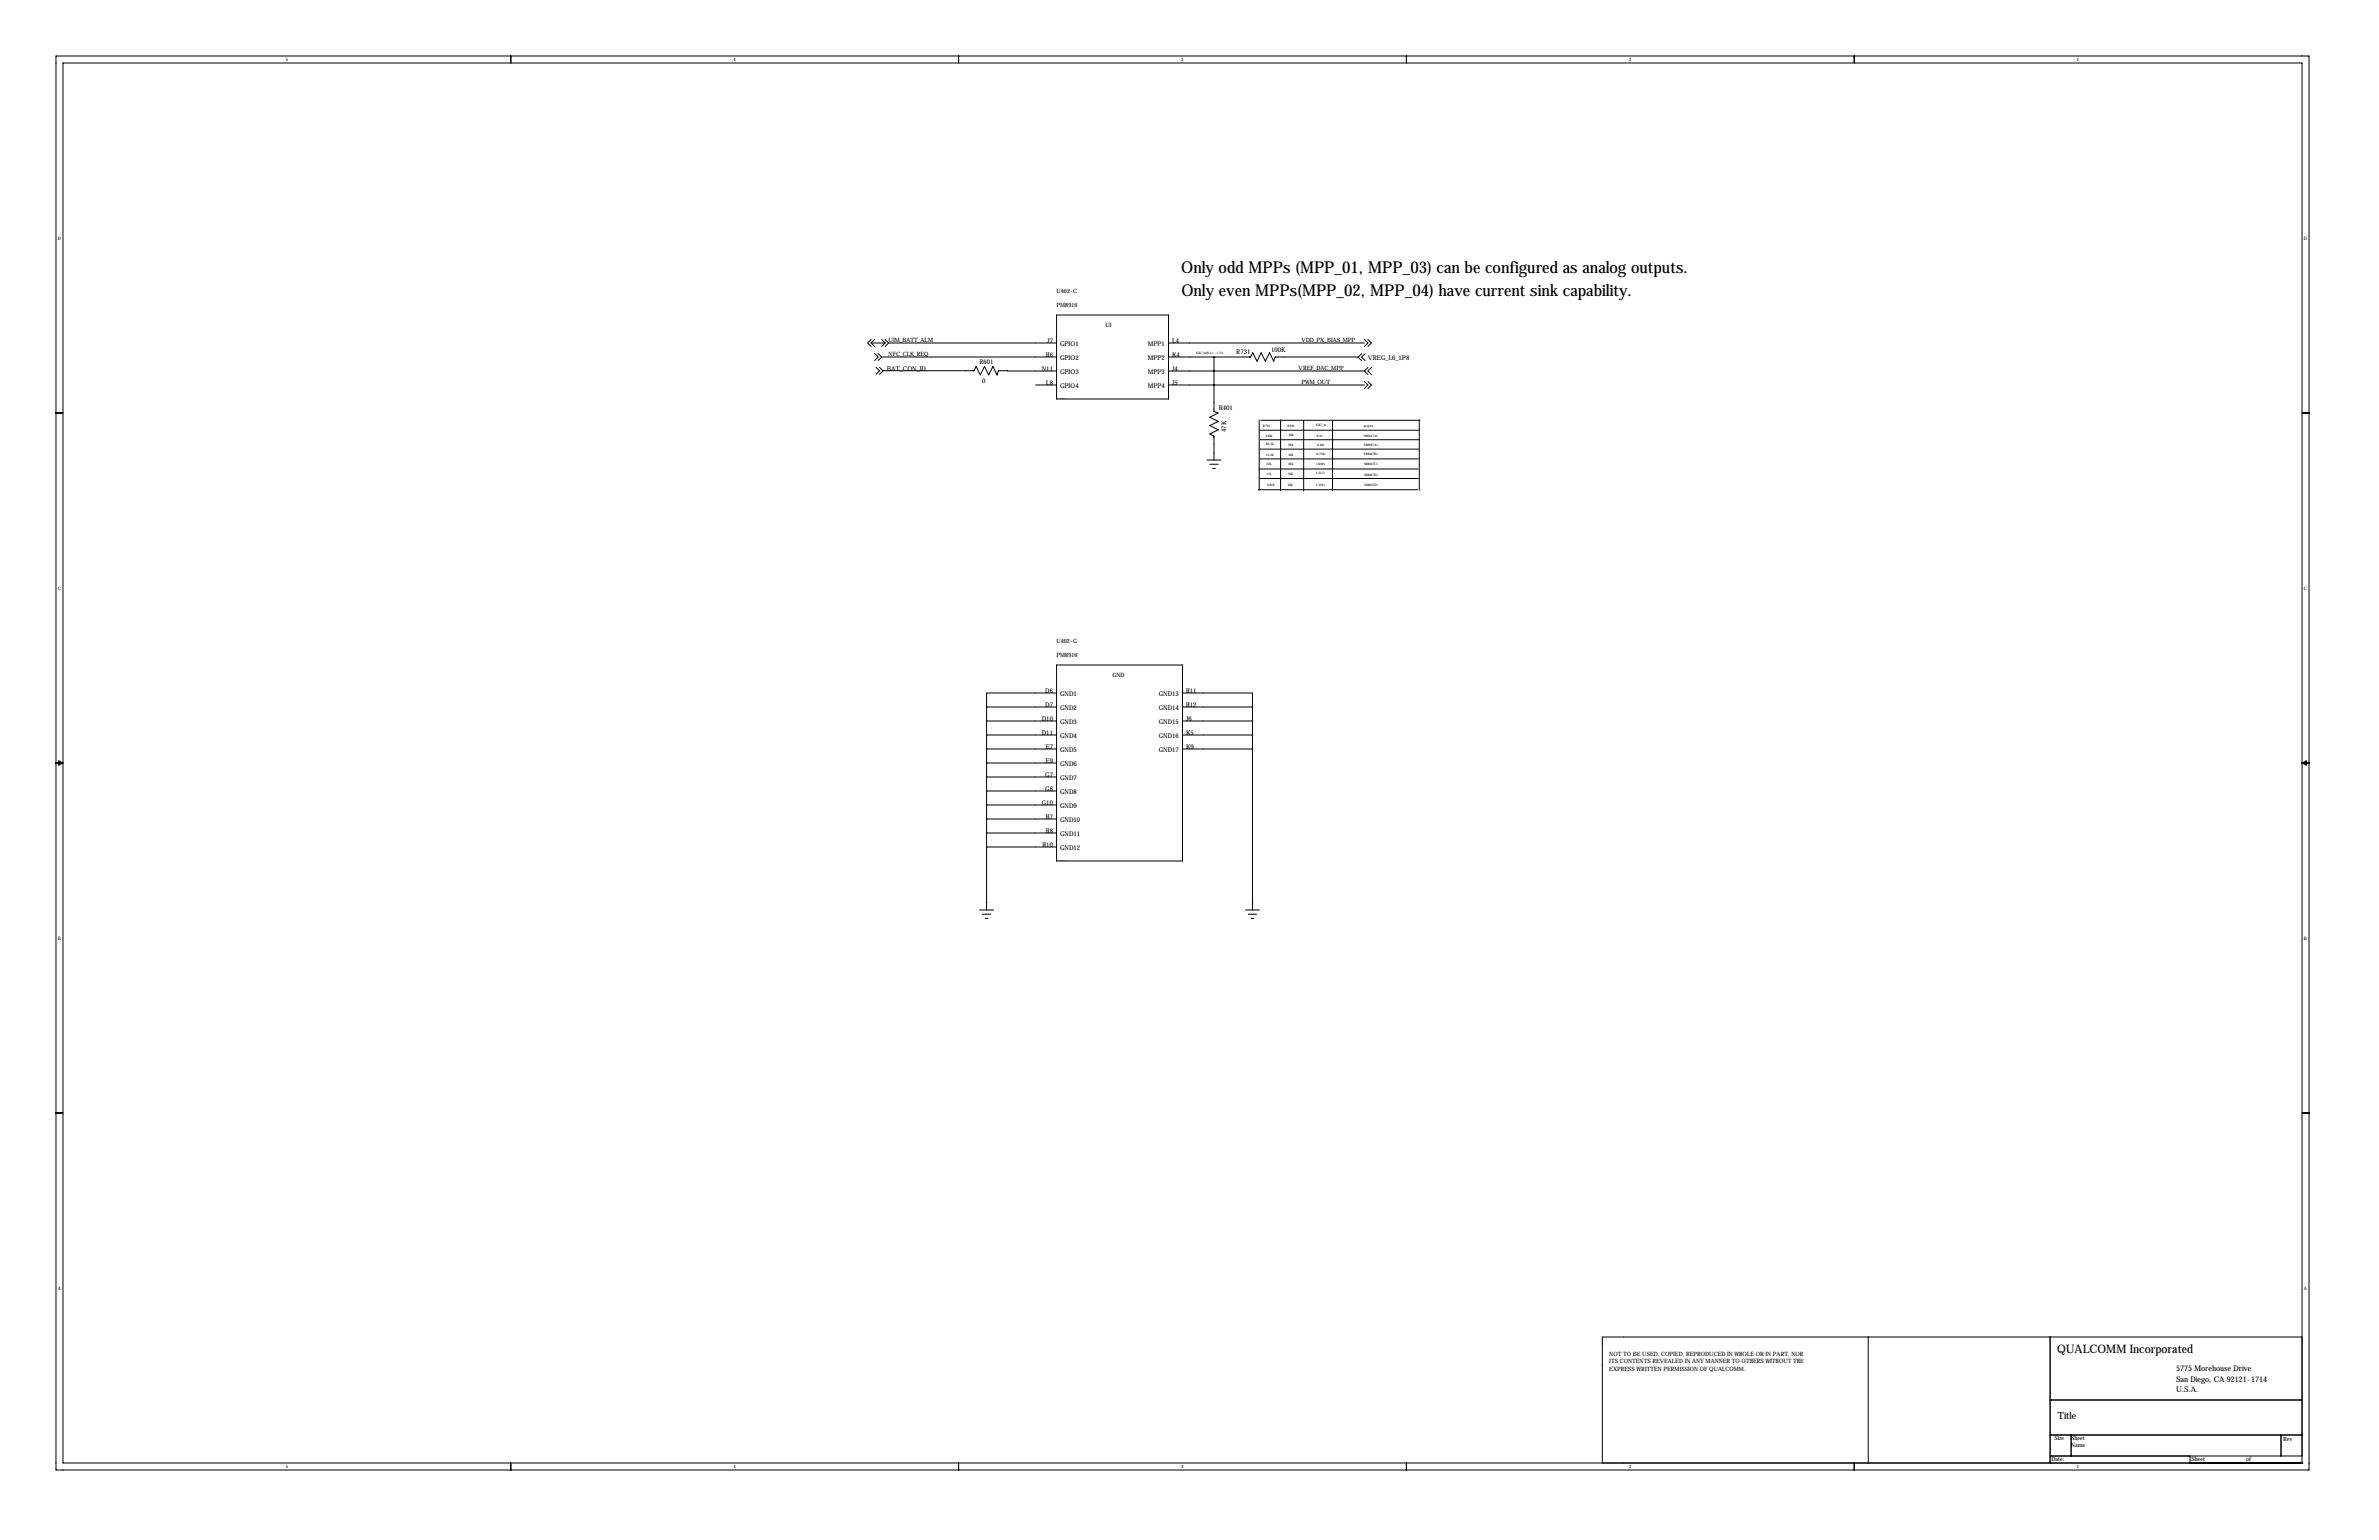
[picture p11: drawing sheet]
<svg xmlns="http://www.w3.org/2000/svg" width="864mm" height="559mm" viewBox="0 0 864 559" stroke-linecap="round" stroke-linejoin="round" font-family="sans-serif">
<defs><g id="words">
<g font-size="5.9">
<text x="428.8" y="99.1">Only odd MPPs (MPP_01, MPP_03) can be configured as analog outputs.</text>
<text x="428.9" y="107.4">Only even MPPs(MPP_02, MPP_04) have current sink capability.</text>
</g>
<text font-size="4.3" x="746.8" y="491">QUALCOMM Incorporated</text>
<text font-size="3.6" x="747" y="514.9">Title</text>
<g font-size="2.8">
<text x="789.9" y="497.5">5775 Morehouse Drive</text>
<text x="789.9" y="501.3">San Diego, CA 92121-1714</text>
<text x="789.9" y="505.1">U.S.A.</text>
</g>
<g font-size="2.4">
<text x="380.1" y="124.5">J7</text>
<text x="384.8" y="125.4">GPIO1</text>
<text x="416.7" y="125.4">MPP1</text>
<text x="425.4" y="124.5">L4</text>
<text x="355.6" y="132">R601</text>
<text x="379.7" y="129.5">H6</text>
<text x="384.8" y="130.5">GPIO2</text>
<text x="416.7" y="130.5">MPP2</text>
<text x="425.4" y="129.5">K4</text>
<text x="448.8" y="128.5">R731</text>
<text x="461.5" y="127.7">100K</text>
<text x="496.6" y="130.6">VREG_L6_1P8</text>
<text x="321.9" y="134.5">BAT_CON_ID</text>
<text x="378.2" y="134.6">N11</text>
<text x="384.8" y="135.6">GPIO3</text>
<text x="416.7" y="135.6">MPP3</text>
<text x="425.4" y="134.6">J4</text>
<text x="356.5" y="138.9">0</text>
<text x="379.7" y="139.7">L8</text>
<text x="384.8" y="140.6">GPIO4</text>
<text x="416.7" y="140.6">MPP4</text>
<text x="425.4" y="139.7">J5</text>
<text x="442.4" y="148.9">R401</text>
<text x="445.1" y="156.7" transform="rotate(-90 445.1 156.7)">47K</text>
<text x="379.4" y="251.5">D6</text>
<text x="430.5" y="251.5">H11</text>
<text x="379.4" y="256.5">D7</text>
<text x="384.8" y="252.4">GND1</text>
<text x="384.8" y="257.5">GND2</text>
<text x="420.7" y="252.4">GND13</text>
<text x="420.7" y="257.5">GND14</text>
<text x="430.5" y="256.5">H12</text>
<text x="378.2" y="261.6">D10</text>
<text x="384.8" y="262.6">GND3</text>
<text x="420.7" y="262.6">GND15</text>
<text x="430.5" y="261.6">J6</text>
<text x="378.2" y="266.7">D11</text>
<text x="384.8" y="267.6">GND4</text>
<text x="420.7" y="267.6">GND16</text>
<text x="430.5" y="266.7">K5</text>
<text x="379.6" y="271.8">E7</text>
<text x="384.8" y="272.7">GND5</text>
<text x="420.7" y="272.7">GND17</text>
<text x="430.5" y="271.8">K9</text>
<text x="379.4" y="281.9">G7</text>
<text x="379.6" y="276.9">E9</text>
<text x="384.8" y="277.8">GND6</text>
<text x="379.4" y="287">G8</text>
<text x="384.8" y="282.9">GND7</text>
<text x="384.8" y="288">GND8</text>
<text x="378.2" y="292.1">G10</text>
<text x="384.8" y="293">GND9</text>
<text x="379.7" y="297.2">H7</text>
<text x="384.8" y="298.1">GND10</text>
<text x="379.7" y="302.3">H8</text>
<text x="384.8" y="303.2">GND11</text>
<text x="378.5" y="307.3">H10</text>
<text x="384.8" y="308.3">GND12</text>
</g>
<g font-size="2.1">
<text x="383.5" y="106.4">U402-C</text>
<text x="383.5" y="111.5">PM8916</text>
<text x="401.3" y="118.5">UI</text>
<text x="322.6" y="124.2">UIM_BATT_ALM</text>
<text x="472.4" y="124.2">VDD_PX_BIAS_MPP</text>
<text x="322.6" y="129.3">NFC_CLK_REQ</text>
<text x="471.4" y="134.4">VREF_DAC_MPP</text>
<text x="472.4" y="139.4">PWM_OUT</text>
<text x="383.5" y="233.4">U402-G</text>
<text x="383.5" y="238.5">PM8916</text>
<text x="403.9" y="245.5">GND</text>
<text x="584.2" y="491.9">NOT TO BE USED, COPIED, REPRODUCED IN WHOLE OR IN PART, NOR</text>
<text x="584.2" y="497.5">EXPRESS WRITTEN PERMISSION OF QUALCOMM.</text>
<text x="584.2" y="494.7">ITS CONTENTS REVEALED IN ANY MANNER TO OTHERS WITHOUT THE</text>
<text x="745.7" y="522.6">Size</text>
<text x="751.8" y="525.2">Name</text>
<text x="751.8" y="522.4">Sheet</text>
<text x="828.8" y="522.9">Rev</text>
<text x="744.7" y="530">Date:</text>
<text x="795.5" y="530">Sheet</text>
<text x="815.3" y="530">of</text>
</g>
<g font-size="1.7">
<text x="103.7" y="22.2">5</text>
<text x="266.3" y="22.2">4</text>
<text x="428.8" y="22.2">3</text>
<text x="591.4" y="22.2">2</text>
<text x="754" y="22.2">1</text>
<text x="21" y="87">D</text>
<text x="836.4" y="87">D</text>
<text x="21" y="214">C</text>
<text x="836.4" y="214">C</text>
<text x="21" y="341">B</text>
<text x="836.4" y="341">B</text>
<text x="21" y="468">A</text>
<text x="836.4" y="468">A</text>
<text x="103.7" y="532.8">5</text>
<text x="266.3" y="532.8">4</text>
<text x="428.8" y="532.8">3</text>
<text x="591.4" y="532.8">2</text>
<text x="754" y="532.8">1</text>
</g>
<g font-size="1.2">
<text x="434" y="128.6">ADC_in(0.1v--1.7v)</text>
<text x="458.5" y="155">R731</text>
<text x="467.4" y="155">R401</text>
<text x="477.5" y="154.6">ADC_in</text>
<text x="495" y="154.9">project</text>
<text x="459.5" y="158.4">240k</text>
<text x="459.6" y="161.6">82.5k</text>
<text x="467.7" y="162">30k</text>
<text x="467.9" y="158.2">30k</text>
<text x="478" y="158.5">0.2v</text>
<text x="478.1" y="161.8">0.48v</text>
<text x="495" y="158.5">S86047A1</text>
<text x="495.1" y="161.7">S88047A1</text>
<text x="459.7" y="165.3">41.2k</text>
<text x="467.7" y="165.4">30k</text>
<text x="477.9" y="165.3">0.758v</text>
<text x="495.1" y="165.3">S88047B1</text>
<text x="459.7" y="168.6">22k</text>
<text x="459.7" y="172.5">11k</text>
<text x="467.6" y="172.4">30k</text>
<text x="467.7" y="168.6">30k</text>
<text x="477.7" y="172.1">1.317v</text>
<text x="477.7" y="168.9">1.038v</text>
<text x="495.1" y="168.8">S88047C1</text>
<text x="495.1" y="172.6">S88047D1</text>
<text x="459.9" y="176.3">3.92k</text>
<text x="467.5" y="176.2">30k</text>
<text x="477.7" y="176.2">1.591v</text>
<text x="495.2" y="176.2">S88047E1</text>
</g>
<g font-size=".4">
<text x="383.5" y="144.8">PMIC-PM8916(BGA176)</text>
<text x="383.5" y="312.4">PMIC-PM8916(BGA176)</text>
<text x="358.1" y="327.7">GND</text>
<text x="454.7" y="327.7">GND</text>
</g>
</g></defs>
<g fill="none" stroke="#000" stroke-width=".36">
<path d="M20.3 20.3h817.9v513.1h-817.9zM22.9 22.9h812.8v508h-812.8zM185.4 20.3v2.6M348 20.3v2.6M510.5 20.3v2.6M673.1 20.3v2.6M383.5 114.3h40.7v30.5h-40.7zM316.2 124.5h5.1M316.2 123.2l-1.2 1.3 1.2 1.2M316.2 124.5l1.3 1.2M317.5 123.2l-1.3 1.3M317.5 128.3l1.3 1.2-1.3 1.3"/>
<path d="M318 133.3l1.3 1.3-1.3 1.2M318.8 128.3l1.2 1.2M319.3 133.3l1.2 1.3M320 129.5h63.5M320 123.2l1.3 1.3M320 129.5l-1.2 1.3M320.5 134.6l33.1-.1 .7-1.5 1.6 3 1.5-3 1.5 3 1.5-3 1.5 3 .6-1.5 21 .1M320.5 134.6l-1.2 1.2M321.3 123.2l1.3 1.3M321.3 124.5l-1.3 1.2M322.6 124.5h60.9M322.6 124.5l-1.3 1.2"/>
<path d="M375.9 139.7h7.6M424.2 129.5h29.7M424.2 124.5h71.1M424.2 134.6h71.1M424.2 139.7h71.1M440.7 129.5v19.9l1.5 .5-3 1.5 3 1.5-3 1.5 3 1.6-3 1.5 1.5 .7v8.7M453.5 129.5h.5l.8-1.5 1.5 3.1 1.5-3.1 1.5 3.1 1.6-3.1 1.5 3.1 .5-1.6 30.1 .1M493 129.6l1.3 1.3M494.3 128.3l-1.3 1.3M495.3 134.6l1.3 1.3M495.3 123.2l1.3 1.3-1.3 1.2M495.3 138.4l1.3 1.3-1.3 1.3"/>
<path d="M495.6 128.3l-1.3 1.3 1.3 1.3M496.6 133.3l-1.3 1.3M496.6 123.2l1.2 1.3-1.2 1.2M496.6 138.4l1.2 1.3-1.2 1.3M497.8 133.3l-1.2 1.3 1.2 1.3M20.3 149.9h2.6M457.1 152.3v25.6M457.3 156.1h57.8M457.3 159.6h57.8M457.7 152.5h57.8M464.9 152.4v25.6M473.3 152.6v25.6"/>
<path d="M483.7 152.5v25.5M515.2 152.3v25.6M835.7 149.9h2.5M438.1 166.9h5.1M439.2 168.5h3M440.2 170h1M456.8 177.7h57.8M457 170.2h57.8M457.1 173.6h57.8M457.2 166.5h57.8M457.3 163h57.7M358.1 256.5h25.4"/>
<path d="M358.1 256.5v73.7M383.5 251.5h-25.4v5M383.5 241.3h45.8v71.1h-45.8zM429.3 251.5h25.4v5M429.3 256.5h25.4M454.7 256.5v73.7M20.3 276.9h2.6M21.3 276.1l1.6 .8-1.6 .7zM358.1 276.9h25.4M358.1 261.6h25.4M358.1 266.7h25.4M358.1 271.8h25.4"/>
<path d="M429.3 261.6h25.4M429.3 266.7h25.4M429.3 271.8h25.4M835.7 276.9h2.5M835.7 276.9l1.5-.8v1.5zM358.1 281.9h25.4M358.1 287h25.4M358.1 292.1h25.4M358.1 297.2h25.4M358.1 302.3h25.4M358.1 307.3h25.4M355.6 330.2h5.1"/>
<path d="M356.6 331.7h3.1M357.6 333.2h1M452.1 330.2h5.1M453.1 331.7h3.1M454.2 333.2h1M20.3 403.9h2.6M835.7 403.9h2.5M678.2 485.1v45.8M744.2 485.1v45.8M835.7 485.1h-254v45.8M744.2 508h91.5M185.4 530.9v2.5"/>
<path d="M348 530.9v2.5M510.5 530.9v2.5M673.1 530.9v2.5M744.2 520.7h91.5M744.2 528.3h91.5M751.8 520.7v7.6M795 530.9h.1M795 528.3v2.6M828 520.7v7.6M835.7 530.9h.1"/>
</g>
<path d="M454.6 256.5a.05 .05 0 0 0 .1 0 .05 .05 0 0 0-.1 0zM454.6 271.8a.05 .05 0 0 0 .1 0 .05 .05 0 0 0-.1 0zM454.6 261.6a.05 .05 0 0 0 .1 0 .05 .05 0 0 0-.1 0zM454.6 266.7a.05 .05 0 0 0 .1 0 .05 .05 0 0 0-.1 0zM358.1 256.5a.05 .05 0 0 0 .1 0 .05 .05 0 0 0-.1 0zM358.1 271.8a.05 .05 0 0 0 .1 0 .05 .05 0 0 0-.1 0zM358.1 287a.05 .05 0 0 0 .1 0 .05 .05 0 0 0-.1 0zM358.1 302.3a.05 .05 0 0 0 .1 0 .05 .05 0 0 0-.1 0zM358.1 307.3a.05 .05 0 0 0 .1 0 .05 .05 0 0 0-.1 0zM358.1 261.6a.05 .05 0 0 0 .1 0 .05 .05 0 0 0-.1 0zM358.1 266.7a.05 .05 0 0 0 .1 0 .05 .05 0 0 0-.1 0zM358.1 276.9a.05 .05 0 0 0 .1 0 .05 .05 0 0 0-.1 0zM358.1 281.9a.05 .05 0 0 0 .1 0 .05 .05 0 0 0-.1 0zM358.1 292.1a.05 .05 0 0 0 .1 0 .05 .05 0 0 0-.1 0zM358.1 297.2a.05 .05 0 0 0 .1 0 .05 .05 0 0 0-.1 0z" fill="#000" stroke="#000" stroke-width=".51"/>
<use href="#words"/>
</svg>
